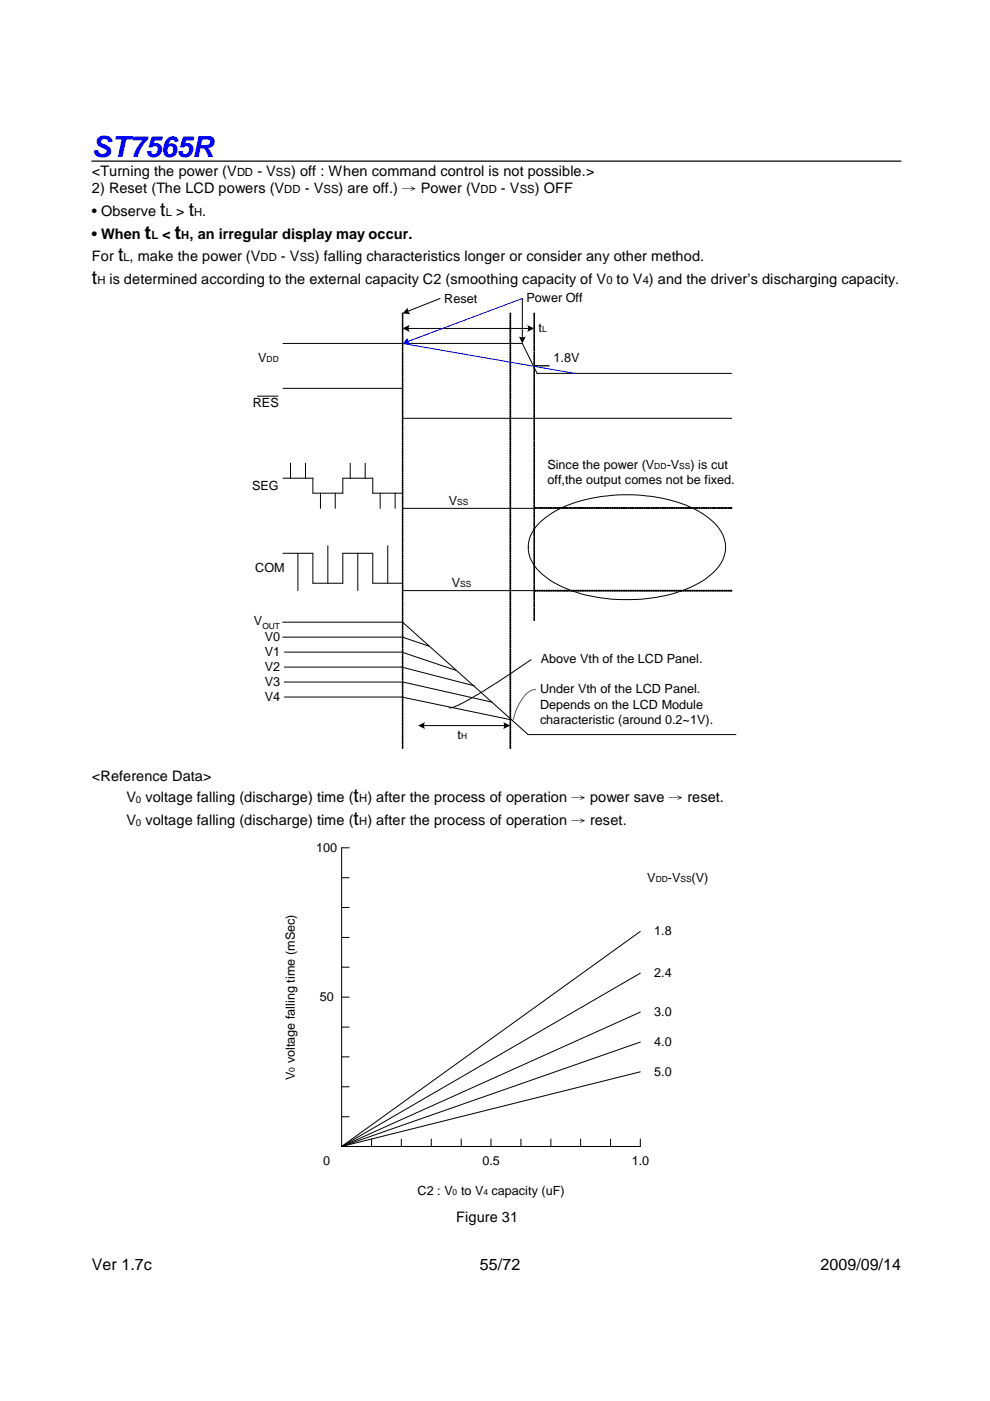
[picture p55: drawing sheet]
<svg xmlns="http://www.w3.org/2000/svg" width="210mm" height="297mm" viewBox="0 0 210 297" stroke-linecap="round" stroke-linejoin="round" font-family="sans-serif">
<defs><g id="words">
<text font-size="6.2" fill="#00f" x="19.5" y="33.2">ST7565R</text>
<g font-size="4.1">
<text x="34" y="45.8">t</text>
<text x="40" y="45.8">t</text>
<text x="30.7" y="50.7">t</text>
<text x="37.1" y="50.7">t</text>
<text x="25" y="55.4">t</text>
<text x="19.5" y="60.2">t</text>
<text x="75" y="170">t</text>
<text x="75" y="174.9">t</text>
</g>
<g font-size="3.4">
<text x="19.5" y="269.2">Ver 1.7c</text>
<text x="101.8" y="269.2">55/72</text>
<text x="173.9" y="269.2">2009/09/14</text>
</g>
<g font-size="3.1">
<text x="19.5" y="37.4">&lt;Turning the power (V</text>
<text x="19.5" y="41">2) Reset (The LCD powers (V</text>
<text x="54.6" y="37.4">- V</text>
<text x="61.7" y="37.4">) off : When command control is not possible.&gt;</text>
<text x="64.6" y="41">- V</text>
<text x="71.8" y="41">) are off.) → Power (V</text>
<text x="106.2" y="41">- V</text>
<text x="113.4" y="41">) OFF</text>
<text x="19.5" y="45.8">• Observe</text>
<text x="37.3" y="45.8">&gt;</text>
<text x="42.9" y="45.8">.</text>
<text x="19.5" y="50.7">• When</text>
<text x="34.4" y="50.7">&lt;</text>
<text x="40.2" y="50.7">, an irregular display may occur.</text>
<text x="19.5" y="55.4">For</text>
<text x="27.5" y="55.4">, make the power (V</text>
<text x="59.6" y="55.4">- V</text>
<text x="66.8" y="55.4">) falling characteristics longer or consider any other method.</text>
<text x="23.2" y="60.2">is determined according to the external capacity C2 (smoothing capacity of V</text>
<text x="130.7" y="60.2">to V ) and the driver’s discharging capacity.</text>
<text x="19.5" y="165.5">&lt;Reference Data&gt;</text>
<text x="26.8" y="170">V voltage falling (discharge) time (</text>
<text x="77.9" y="170">) after the process of operation → power save → reset.</text>
<text x="26.8" y="174.9">V voltage falling (discharge) time (</text>
<text x="77.9" y="174.9">) after the process of operation → reset.</text>
<text x="96.7" y="259.2">Figure 31</text>
</g>
<g font-size="2.7">
<text x="94.2" y="64.3">Reset</text>
<text x="111.6" y="64.1">Power Off</text>
<text x="114.2" y="70.5">t</text>
<text x="54.7" y="76.8">V</text>
<text x="117.3" y="76.8">1.8V</text>
<text x="53.6" y="86.4">RES</text>
<text x="116.1" y="99.4">Since the power (V</text>
<text x="141.4" y="99.4">-V</text>
<text x="146.4" y="99.4">) is cut</text>
<text x="53.5" y="103.8">SEG</text>
<text x="95.2" y="107">V</text>
<text x="116.1" y="102.6">off,the output comes not be fixed.</text>
<text x="54.1" y="121.3">COM</text>
<text x="95.8" y="124.5">V</text>
<text x="53.8" y="132.4">V</text>
<text x="56.1" y="135.9">V0</text>
<text x="56.1" y="139.1">V1</text>
<text x="56.1" y="142.3">V2</text>
<text x="114.6" y="140.7">Above Vth of the LCD Panel.</text>
<text x="56.1" y="145.5">V3</text>
<text x="56.1" y="148.6">V4</text>
<text x="114.5" y="147">Under Vth of the LCD Panel.</text>
<text x="114.5" y="150.2">Depends on the LCD Module</text>
<text x="114.5" y="153.5">characteristic (around 0.2~1V).</text>
<text x="97" y="156.6">t</text>
<text x="67.1" y="180.6">100</text>
<text x="137.2" y="186.9">V</text>
<text x="141.6" y="186.9">-V</text>
<text x="146.6" y="186.9">(V)</text>
<text x="138.7" y="198.3">1.8</text>
<text x="138.7" y="207.2">2.4</text>
<text x="67.8" y="212.3">50</text>
<text x="138.7" y="215.4">3.0</text>
<text x="138.7" y="221.7">4.0</text>
<text x="62.5" y="229" transform="rotate(-90 62.5 229)">V voltage falling time (mSec)</text>
<text x="138.7" y="228.1">5.0</text>
<text x="68.5" y="247.1">0</text>
<text x="102.3" y="247.1">0.5</text>
<text x="133.9" y="247.1">1.0</text>
<text x="88.5" y="253.4">C2 : V to V capacity (uF)</text>
</g>
<g font-size="2.4">
<text x="50.2" y="37.4">DD</text>
<text x="58.5" y="37.4">SS</text>
<text x="60.3" y="41">DD</text>
<text x="68.6" y="41">SS</text>
<text x="101.9" y="41">DD</text>
<text x="110.2" y="41">SS</text>
<text x="35.1" y="45.8">L</text>
<text x="41.1" y="45.8">H</text>
<text x="32.1" y="50.7">L</text>
<text x="38.4" y="50.7">H</text>
<text x="26.2" y="55.4">L</text>
<text x="55.2" y="55.4">DD</text>
<text x="63.5" y="55.4">SS</text>
<text x="20.7" y="60.2">H</text>
<text x="128.6" y="60.2">0</text>
<text x="136.3" y="60.2">4</text>
<text x="76.2" y="170">H</text>
<text x="76.2" y="174.9">H</text>
</g>
<g font-size="2.1">
<text x="28.8" y="170.3">0</text>
<text x="28.8" y="175.2">0</text>
</g>
<g font-size="1.8">
<text x="114.9" y="70.5">L</text>
<text x="56.5" y="76.8">DD</text>
<text x="138.7" y="99.4">DD</text>
<text x="144" y="99.4">SS</text>
<text x="96.9" y="107">SS</text>
<text x="97.6" y="124.5">SS</text>
<text x="55.6" y="133.3">OUT</text>
<text x="97.7" y="156.6">H</text>
<text x="139" y="186.9">DD</text>
<text x="144.3" y="186.9">SS</text>
<text x="62.5" y="227.2" transform="rotate(-90 62.5 227.2)">0</text>
<text x="96" y="253.4">0</text>
<text x="102.5" y="253.4">4</text>
</g>
</g></defs>
<path d="M19.5 34.2h171.5" fill="none" stroke="#010101" stroke-width=".26"/>
<g fill="none" stroke="#000" stroke-width=".21">
<path d="M60 72.8h50.7l3.2 6.4h41.2M86.4 69.6h25.8M93.3 63.3l-6.9 2.7M108.1 66.4h.2l-.1 .3h-.1zM108.1 66.9h.2l-.1 .3zM108.1 67.4h.2l-.1 .2h-.1zM108.1 67.9h.2l-.1 .3zM108.1 68.3l.2 .1-.1 .2h-.1zM108.1 68.8h.2l-.1 .3zM108.1 69.3h.2l-.1 .3zM108.1 69.8h.2l-.1 .3zM108.1 70.3h.2l-.1 .3z"/>
<path d="M108.1 71.2h.2l-.1 .3zM108.1 71.7l.2 .1-.1 .3zM108.1 72.7h.2l-.1 .3h-.1zM108.1 73.7h.2l-.1 .3h-.1zM108.1 74.1l.2 .1-.1 .3zM108.1 74.6h.2l-.1 .3h-.1zM108.1 75.1h.2l-.1 .3h-.1zM108.1 75.6h.2l-.1 .3zM108.1 76.1h.2l-.1 .3h-.1zM108.1 76.6h.2l-.1 .3zM108.1 77l.2 .1-.1 .2h-.1zM108.1 77.5l.2 .1-.1 .3z"/>
<path d="M108.1 78l.2 .1-.1 .2zM108.1 78.5h.2l-.1 .3zM108.1 79h.2l-.1 .3zM108.1 79.5h.2l-.1 .3zM108.1 80h.2l-.1 .3zM108.2 70.7l.1 .1-.1 .3zM108.2 72.2h.1l-.1 .3zM108.2 73.2h.1l-.1 .3zM110.7 63.3v8.4M113.2 66.4h.1v.3h-.1zM113.2 66.9h.1v.3zM113.2 67.4h.1v.2h-.1z"/>
<path d="M113.2 67.9h.1v.3zM113.2 68.3h.1v.3h-.1zM113.2 68.8h.1v.3zM113.2 69.3h.1v.3zM113.2 69.8h.1v.3zM113.2 70.3h.1v.3zM113.2 71.2h.1v.3zM113.2 71.7h.1v.3h-.1zM113.2 72.7h.1v.3h-.1zM113.2 73.7h.1v.3h-.1zM113.2 74.1h.1v.3h-.1zM113.2 74.6h.1v.3h-.1z"/>
<path d="M113.2 75.1h.1v.3h-.1zM113.2 75.6h.1v.3zM113.2 76.1h.1v.3h-.1zM113.2 76.6h.1v.3zM113.2 77h.1v.3zM113.2 77.5h.1v.4zM113.2 78h.1v.3zM113.2 78.5h.1l-.1 .3zM113.2 79h.1v.3zM113.2 79.5h.1l-.1 .3zM113.2 80h.1v.3zM113.2 70.7v.4z"/>
<path d="M113.2 72.2l.1 .3zM113.2 73.2v.3zM54.6 84h4.4M60 82.3h25.3v6.4h69.8M61.6 98.2v3.2M64.8 98.2v3.2M74.3 98.2v3.2M77.4 98.2v3.2M108.1 80.4l.2 .1-.1 .2h-.1zM108.1 81.4h.2l-.1 .3h-.1zM108.1 81.9h.2l-.1 .3zM108.1 82.8l.2 .1-.1 .2h-.1z"/>
<path d="M108.1 83.8l.2 .1-.1 .2h-.1zM108.1 84.3h.2l-.1 .3zM108.1 84.8h.2l-.1 .3h-.1zM108.1 85.3h.2v.3h-.2zM108.1 85.8h.2l-.1 .3zM108.1 86.2l.2 .1v.2h-.2zM108.1 86.7l.2 .1-.1 .2zM108.1 87.2h.2l-.1 .3h-.1zM108.1 87.7h.2l-.1 .3zM108.1 88.2h.2l-.1 .3h-.1zM108.1 88.7h.2l-.1 .3zM108.1 89.2h.2l-.1 .3h-.1z"/>
<path d="M108.1 89.7h.2l-.1 .3zM108.1 90.1h.2l-.1 .3zM108.1 90.6h.2l-.1 .3zM108.1 91.6h.2l-.1 .3h-.1zM108.1 92.5l.2 .1-.1 .2h-.1zM108.1 93h.2l-.1 .3zM108.1 93.5l.2 .1-.1 .2h-.1zM108.1 94h.2l-.1 .3h-.1zM108.1 94.5h.2l-.1 .3zM108.1 95h.2l-.1 .2h-.1zM108.1 95.5h.2l-.1 .3zM108.1 95.9l.2 .1-.1 .2h-.1z"/>
<path d="M108.1 96.4h.2l-.1 .3zM108.1 96.9h.2l-.1 .3zM108.1 97.4h.2l-.1 .3zM108.1 97.9h.2l-.1 .3zM108.1 98.4h.2l-.1 .3zM108.1 98.8h.2l-.1 .3zM108.1 99.3l.2 .1-.1 .3zM108.1 99.8h.2l-.1 .3zM108.2 80.9h.1l-.1 .3zM108.2 82.3l.1 .1-.1 .3h-.1zM108.2 83.3l.1 .1-.1 .3h-.1zM108.2 91.1h.1l-.1 .3z"/>
<path d="M108.2 92l.1 .1-.1 .3zM113.2 80.4h.1v.3h-.1zM113.2 81.4h.1v.3h-.1zM113.2 81.9h.1l-.1 .3zM113.2 82.8h.1v.3h-.1zM113.2 83.8h.1v.3h-.1zM113.2 84.3h.1v.3zM113.2 84.8h.1v.3h-.1zM113.2 85.3h.1v.3h-.1zM113.2 85.8h.1v.3zM113.2 86.2h.1v.3h-.1zM113.2 86.7h.1v.3z"/>
<path d="M113.2 87.2h.1v.3h-.1zM113.2 87.7h.1v.3zM113.2 88.2h.1v.3h-.1zM113.2 88.7h.1v.3zM113.2 89.2h.1v.3h-.1zM113.2 89.7h.1l-.1 .3zM113.2 90.1h.1v.3zM113.2 90.6h.1v.3h-.1zM113.2 91.6h.1v.3h-.1zM113.2 92h.1l-.1 .4zM113.2 92.5h.1v.3h-.1zM113.2 93h.1v.3h-.1z"/>
<path d="M113.2 93.5h.1v.3h-.1zM113.2 94h.1v.3h-.1zM113.2 94.5h.1v.3zM113.2 95h.1v.2h-.1zM113.2 95.5h.1v.3zM113.2 95.9h.1v.3zM113.2 96.4h.1v.3zM113.2 96.9h.1v.3zM113.2 97.4h.1l-.1 .3zM113.2 97.9h.1v.3zM113.2 98.3h.1l-.1 .4zM113.2 98.8h.1v.3z"/>
<path d="M113.2 99.3h.1v.3h-.1zM113.2 99.8h.1l-.1 .3zM113.2 80.9v.3zM113.2 82.3l.1 .4h-.1zM113.2 83.3l.1 .4zM113.2 91.1v.3zM60 101.4h6.3v3.2h6.4v-3.2h6.3v3.2h6.3v-3.2M60 117.3h6.3v6.4h6.4v-6.4h6.3v6.4h6.3M63.2 117.3v7.9M67.9 104.6v3.2M69.5 115.7v8M71.1 104.6v3.2"/>
<path d="M75.9 117.3v7.9M80.6 104.6v3.2M82.2 115.7v8M83.8 104.6v3.2M85.3 107.8h27.9M108.1 100.3h.2l-.1 .3h-.1zM108.1 100.8h.2l-.1 .3zM108.1 101.3h.2l-.1 .3h-.1zM108.1 101.7l.2 .1-.1 .2h-.1zM108.1 102.2l.2 .1-.1 .2zM108.1 102.7h.2l-.1 .3h-.1zM108.1 103.2l.2 .1-.1 .2z"/>
<path d="M108.1 103.7h.2l-.1 .3h-.1zM108.1 104.2h.2l-.1 .3zM108.1 104.6l.2 .1-.1 .2zM108.1 105.2h.2l-.1 .3zM108.1 105.6l.2 .1-.1 .2zM108.1 106.1h.2l-.1 .3zM108.1 106.6h.2l-.1 .3zM108.1 107.1h.2l-.1 .3zM108.1 107.6h.2l-.1 .3zM108.1 108l.2 .1-.1 .2h-.1zM108.1 108.5h.2l-.1 .3zM108.1 109l.2 .1-.1 .2h-.1z"/>
<path d="M108.1 109.5h.2l-.1 .3zM108.1 110h.2l-.1 .3h-.1zM108.1 110.4l.2 .1-.1 .2h-.1zM108.1 111h.2l-.1 .3zM108.1 111.4l.2 .1-.1 .2h-.1zM108.1 112.4h.2l-.1 .3h-.1zM108.1 112.9h.2l-.1 .3zM108.1 113.4h.2l-.1 .3zM108.1 113.9h.2l-.1 .3zM108.1 114.3h.2l-.1 .3zM108.1 114.9h.2l-.1 .2zM108.1 115.3h.2l-.1 .3z"/>
<path d="M108.1 115.8h.2l-.1 .3zM108.1 116.3h.2l-.1 .3zM108.1 116.8h.2l-.1 .3h-.1zM108.1 117.3h.2l-.1 .3zM108.1 117.7h.2l-.1 .3h-.1zM108.1 118.2h.2l-.1 .3h-.1zM108.1 118.7h.2l-.1 .3h-.1zM108.1 119.2h.2l-.1 .3h-.1zM108.1 119.7h.2l-.1 .3zM108.2 111.9h.1l-.1 .3h-.1zM113.2 100.3h.1v.3h-.1zM113.2 100.8h.1l-.1 .3z"/>
<path d="M113.2 101.3h.1v.3h-.1zM113.2 101.7h.1v.3h-.1zM113.2 102.7h.1v.3h-.1zM113.2 103.7h.1v.3h-.1zM113.2 104.2h.1v.3zM113.2 104.6h.1v.3zM113.2 105.2h.1v.3zM113.2 105.6h.1v.3zM113.2 106.1h.1l-.1 .3zM113.2 106.6h.1v.3zM113.2 107.1h.1l-.1 .3zM113.2 107.6h.1v.3z"/>
<path d="M113.2 108h.1v.3h-.1zM113.2 108.5h.1l-.1 .3zM113.2 109h.1v.3h-.1zM113.2 109.5h.1v.3h-.1zM113.2 110h.1v.3h-.1zM113.2 110.4h.1v.3h-.1zM113.2 111.4h.1v.3h-.1zM113.2 112.9h.1v.3zM113.2 113.9h.1v.3zM113.2 114.3h.1v.3zM113.2 114.9h.1l-.1 .2zM113.2 115.3h.1v.3z"/>
<path d="M113.2 115.8h.1v.3h-.1zM113.2 116.3h.1l-.1 .3zM113.2 116.8h.1v.3h-.1zM113.2 117.2h.1l-.1 .4zM113.2 117.7h.1v.3h-.1zM113.2 118.2h.1v.3h-.1zM113.2 118.7h.1v.3zM113.2 119.2h.1v.3h-.1zM113.2 119.7h.1v.3zM113.2 102.2l.1 .3zM113.2 103.2l.1 .3zM113.2 110.9l.1 .4z"/>
<path d="M113.2 111.9l.1 .3zM113.2 112.4l.1 .3h-.1zM113.2 113.3l.1 .4zM113.4 107.6h.2v.2h-.3zM113.8 107.7l.3-.1v.1zM114.3 107.6h.3v.2h-.3zM114.5 110.7a24.3 24.3 0 0 1 14.2-5.5 33 33 0 0 1 19.7 3.3 10.6 10.6 0 0 1 5.2 5.8 7 7 0 0 1-2.8 7.5 25 25 0 0 1-13.7 5.1 34.1 34.1 0 0 1-19.7-3.4 10.6 10.6 0 0 1-5.2-5.8 6.9 6.9 0 0 1 2.3-7zM114.8 107.6l.3 .1-.3 .1zM115.3 107.6l.3 .1-.3 .1zM115.8 107.6h.2v.2h-.3zM116.2 107.7l.3-.1v.1zM116.8 107.6h.2v.2h-.3z"/>
<path d="M117.2 107.6l.3 .1-.3 .1zM117.7 107.6l.3 .1-.3 .1zM118.2 107.6l.3 .1-.3 .1zM118.7 107.6l.3 .1-.3 .1zM119.1 107.7h.4l-.4 .1zM119.6 107.6l.3 .1-.3 .1zM120.1 107.7l.3-.1v.2zM120.6 107.6l.3 .1-.3 .1zM121.1 107.6l.3 .1-.3 .1zM121.6 107.6l.3 .1-.3 .1zM122 107.6l.3 .1-.3 .1zM122.6 107.6l.3 .1-.4 .1z"/>
<path d="M123 107.6l.3 .1-.3 .1zM123.5 107.6h.2l.1 .2h-.3zM124 107.7h.3l-.3 .1zM124.5 107.6l.3 .1-.3 .1zM124.9 107.7l.3-.1v.2h-.3zM125.4 107.6l.3 .1-.3 .1zM125.9 107.6h.3v.2h-.3zM126.4 107.6l.3 .1-.3 .1zM126.9 107.6h.2l.1 .2h-.3zM127.4 107.6h.2v.2h-.3zM127.8 107.6l.3 .1-.3 .1zM128.4 107.6h.2v.2h-.3z"/>
<path d="M128.8 107.6l.3 .1-.3 .1zM129.3 107.6h.2l.1 .2h-.3zM129.8 107.6h.2v.2h-.2zM130.2 107.7l.3-.1 .1 .1zM130.7 107.7l.3-.1v.2h-.3zM131.2 107.6l.3 .1-.3 .1zM131.7 107.7l.3-.1v.2h-.3zM132.2 107.7l.3-.1v.1l-.3 .1zM132.6 107.7l.3-.1 .1 .1zM133.1 107.7l.3-.1v.2h-.3zM133.6 107.6l.3 .1-.3 .1zM134.1 107.7l.3-.1v.1z"/>
<path d="M134.6 107.6l.3 .1-.3 .1zM135 107.7l.3-.1 .1 .1zM135.6 107.6l.3 .1-.3 .1zM136.1 107.6l.3 .1-.3 .1zM136.6 107.6h.2v.2h-.3zM137 107.6l.3 .1-.3 .1zM137.5 107.6l.3 .1-.3 .1zM138 107.6l.3 .1-.3 .1zM138.5 107.6l.3 .1-.3 .1zM139 107.6l.3 .1-.4 .1zM139.4 107.6l.3 .1-.3 .1zM139.9 107.6h.3v.2h-.3z"/>
<path d="M140.4 107.6l.3 .1-.3 .1zM140.9 107.6h.2l.1 .2h-.3zM141.4 107.6h.2v.2h-.2zM141.9 107.6l.3 .1-.3 .1zM142.3 107.7l.3-.1v.2h-.3zM142.8 107.7h.3l-.3 .1zM143.3 107.7l.3-.1v.2h-.3zM143.8 107.7l.2-.1 .1 .2h-.3zM144.3 107.6l.3 .1-.3 .1zM144.8 107.6h.2v.2h-.3zM145.2 107.7h.3l-.3 .1zM145.8 107.6h.2v.2h-.3z"/>
<path d="M146.2 107.6h.2l.1 .2h-.3zM146.7 107.6l.3 .1-.3 .1zM147.2 107.6h.2v.2h-.2zM147.7 107.6l.3 .1-.3 .1zM148.2 107.6h.2v.2h-.3zM148.6 107.6l.3 .1-.3 .1zM149.1 107.7l.3-.1v.1zM149.6 107.7l.2-.1 .1 .2h-.3zM150.1 107.6l.3 .1-.3 .1zM150.6 107.6l.2 .1-.3 .1zM151 107.6l.3 .1-.3 .1zM151.5 107.7l.3-.1v.1z"/>
<path d="M152 107.6l.3 .1-.3 .1zM152.5 107.6l.3 .1-.3 .1zM153 107.7l.2-.1v.2h-.2zM153.5 107.6l.3 .1-.3 .1zM153.9 107.7l.3-.1v.1zM154.4 107.6l.3 .1-.3 .1zM154.9 107.6l.3 .1-.3 .1zM85.3 125.2h27.9M108.1 120.1l.2 .1-.1 .2h-.1zM108.1 120.6h.2l-.1 .3zM108.1 121.1l.2 .1-.1 .2zM108.1 121.6h.2l-.1 .3z"/>
<path d="M108.1 122.1h.2l-.1 .3zM108.1 122.6h.2l-.1 .3zM108.1 123.1h.2l-.1 .3zM108.1 123.5l.2 .1-.1 .2h-.1zM108.1 124h.2l-.1 .3zM108.1 124.5h.2l-.1 .3h-.1zM108.1 125h.2l-.1 .3zM108.1 125.5h.2l-.1 .3h-.1zM108.1 125.9l.2 .1-.1 .3zM108.1 126.4h.2l-.1 .3h-.1zM108.1 126.9l.2 .1-.1 .2h-.1zM108.1 127.4h.2l-.1 .3z"/>
<path d="M108.1 127.9h.2l-.1 .3h-.1zM108.1 128.4h.2l-.1 .3zM108.1 128.9h.2l-.1 .3h-.1zM108.1 129.3l.2 .1v.2h-.2zM108.1 129.8l.2 .1-.1 .2zM108.1 130.3h.2v.3h-.2zM108.1 131.3h.2l-.1 .3h-.1zM108.1 132.2l.2 .1-.1 .2zM108.1 132.8h.2l-.1 .3zM108.1 133.2h.2l-.1 .3zM108.1 133.7h.2l-.1 .3zM108.1 134.2h.2l-.1 .3z"/>
<path d="M108.1 134.7h.2l-.1 .3zM108.1 135.2h.2l-.1 .3zM108.1 135.6l.2 .1-.1 .2h-.1zM108.1 136.1h.2l-.1 .3zM108.1 136.6l.2 .1-.1 .2h-.1zM108.1 137.1h.2l-.1 .3h-.1zM108.1 137.6h.2l-.1 .3h-.1zM108.1 138l.2 .1-.1 .2h-.1zM108.1 138.6h.2l-.1 .3zM108.1 139l.2 .1-.1 .2h-.1zM108.1 140h.2l-.1 .3zM108.2 130.8v.3h-.1z"/>
<path d="M108.2 131.7l.1 .1-.1 .3-.1-.1zM108.2 139.5h.1l-.1 .3h-.1zM113.2 120.1h.1v.3h-.1zM113.2 120.6h.1v.3zM113.2 121.6h.1v.3zM113.2 122.6h.1l-.1 .3zM113.2 123.1h.1v.3zM113.2 123.5h.1v.3h-.1zM113.2 124h.1v.3zM113.2 124.5h.1v.3h-.1zM113.2 125h.1l-.1 .3zM113.2 125.5h.1v.3h-.1z"/>
<path d="M113.2 125.9h.1l-.1 .4zM113.2 126.4h.1v.3h-.1zM113.2 126.9h.1v.3h-.1zM113.2 127.4h.1v.3zM113.2 127.9h.1v.3h-.1zM113.2 128.4h.1v.3h-.1zM113.2 128.9h.1v.3h-.1zM113.2 129.3h.1v.3h-.1zM113.2 129.8h.1v.3zM113.2 130.3h.1v.3h-.1zM113.2 121.1l.1 .3zM113.2 122l.1 .4z"/>
<path d="M113.2 130.8l.1 .3zM113.2 131.2l.1 .4h-.1zM113.3 125.2l.3-.1v.2h-.2zM113.8 125.2l.2-.1 .1 .2h-.2zM114.3 125.2l.2-.1 .1 .2h-.2zM114.8 125.2l.2-.1 .1 .2h-.2zM115.3 125.2l.3 .1h-.2zM115.7 125.2l.3-.1v.2h-.2zM116.2 125.2l.3-.1v.2h-.2zM116.7 125.2l.3-.1v.2h-.2zM117.2 125.2l.2-.1 .1 .2h-.2zM117.6 125.2l.3-.1 .1 .2h-.3z"/>
<path d="M118.2 125.2l.2-.1 .1 .2h-.3zM118.6 125.2l.3-.1 .1 .2h-.3zM119.1 125.2h.4l-.3 .1zM119.6 125.2l.2-.1 .1 .2h-.2zM120.1 125.2l.3-.1v.2zM120.6 125.2h.3l-.1 .1zM121 125.2l.3-.1 .1 .2h-.3zM121.5 125.2h.4l-.1 .1zM122 125.2l.3-.1v.2h-.2zM122.5 125.2h.4l-.3 .1zM123 125.2h.3l-.1 .1zM123.5 125.2l.2-.1 .1 .2h-.3z"/>
<path d="M124 125.2h.3l-.3 .1zM124.4 125.2l.3-.1 .1 .2h-.3zM124.9 125.2l.2-.1 .1 .2h-.2zM125.4 125.2h.3l-.1 .1zM125.9 125.2l.2-.1 .1 .2h-.2zM126.4 125.2h.3l-.3 .1zM126.9 125.2l.2-.1 .1 .2h-.3zM127.3 125.2l.3-.1v.2h-.2zM127.8 125.2l.3-.1v.2h-.2zM128.3 125.2l.2-.1 .1 .2h-.2zM128.8 125.2h.3l-.2 .1zM129.3 125.2l.2-.1 .1 .2h-.2z"/>
<path d="M129.8 125.2l.2-.1v.2h-.2zM130.2 125.2l.3-.1 .1 .2h-.3zM130.7 125.2l.2-.1 .1 .2h-.2zM131.2 125.2l.2-.1 .1 .2h-.2zM131.7 125.2l.2-.1 .1 .2h-.2zM132.2 125.2l.3 .1h-.3zM132.6 125.2l.3-.1 .1 .2h-.3zM133.1 125.2l.3-.1v.2h-.2zM133.6 125.2l.3-.1v.2h-.2zM134.1 125.2l.3-.1v.2h-.2zM134.6 125.2l.2-.1 .1 .2h-.2zM135 125.2l.3-.1 .1 .2h-.3z"/>
<path d="M135.6 125.2h.3l-.1 .1zM136 125.2l.3-.1 .1 .2h-.3zM136.5 125.2l.3-.1v.2h-.2zM137 125.2l.2-.1 .1 .2h-.2zM137.5 125.2l.2-.1 .1 .2h-.3zM138 125.2h.3l-.1 .1zM138.4 125.2l.3-.1 .1 .2h-.3zM138.9 125.2h.4l-.3 .1zM139.4 125.2h.3v.1zM139.9 125.2l.2-.1 .1 .2h-.2zM140.4 125.2h.3l-.1 .1zM140.8 125.2l.3-.1 .1 .2z"/>
<path d="M141.4 125.2l.2-.1v.2h-.2zM141.8 125.2h.4l-.1 .1zM142.3 125.2l.2-.1 .1 .2h-.2zM142.8 125.2h.3l-.2 .1zM143.3 125.2l.2-.1 .1 .2h-.3zM143.8 125.2l.2-.1 .1 .2h-.3zM144.3 125.2l.3 .1h-.3zM144.7 125.2l.2-.1 .1 .2h-.2zM145.2 125.2h.3l-.2 .1zM145.7 125.2l.2-.1 .1 .2h-.2zM146.2 125.2l.2-.1 .1 .2h-.2zM146.6 125.2l.3-.1 .1 .2h-.2z"/>
<path d="M147.2 125.2l.2-.1v.2h-.2zM147.6 125.2l.3-.1 .1 .2h-.3zM148.1 125.2l.2-.1 .1 .2h-.2zM148.6 125.2l.2-.1 .1 .2h-.2zM149.1 125.2l.2-.1 .1 .2h-.3zM149.6 125.2l.2-.1 .1 .2h-.3zM150 125.2l.3-.1 .1 .2h-.3zM150.5 125.2l.3-.1v.2h-.2zM151 125.2l.3-.1v.2h-.2zM151.5 125.2l.2-.1 .1 .2h-.2zM152 125.2h.3l-.1 .1zM152.4 125.2l.3-.1 .1 .2h-.3z"/>
<path d="M153 125.2l.2-.1v.2h-.2zM153.4 125.2l.3-.1 .1 .2h-.3zM153.9 125.2l.2-.1 .1 .2h-.2zM154.4 125.2h.3l-.1 .1zM154.9 125.2l.2-.1 .1 .2h-.3zM108.1 141h.2l-.1 .3zM108.1 141.5h.2l-.1 .3zM108.1 142.5h.2l-.1 .2zM108.1 142.9h.2l-.1 .3zM108.1 143.4h.2l-.1 .3h-.1zM108.1 143.9h.2l-.1 .3zM108.1 144.4h.2l-.1 .3h-.1z"/>
<path d="M108.1 144.8l.2 .1-.1 .3zM108.1 145.3l.2 .1-.1 .2h-.1zM108.1 145.8h.2l-.1 .3h-.1zM108.1 146.3h.2l-.1 .3zM108.1 146.8h.2l-.1 .3h-.1zM108.1 147.3h.2l-.1 .3zM108.1 147.7l.2 .1-.1 .2h-.1zM108.1 148.3h.2l-.1 .2zM108.1 148.7l.2 .1-.1 .2zM108.1 149.2h.2l-.1 .3zM108.1 149.7h.2l-.1 .3zM108.1 151.1l.2 .1-.1 .3z"/>
<path d="M108.1 151.6h.2l-.1 .3zM108.1 152.1h.2l-.1 .3h-.1zM108.1 152.6h.2l-.1 .3zM108.1 153.1h.2l-.1 .3h-.1zM108.1 153.5l.2 .1-.1 .3zM108.1 154.1h.2l-.1 .2h-.1zM108.1 154.5l.2 .1-.1 .2h-.1zM108.1 155h.2l-.1 .3zM108.1 155.5h.2l-.1 .3h-.1zM108.1 156h.2l-.1 .3zM108.1 156.5h.2l-.1 .3h-.1zM108.1 157h.2l-.1 .3z"/>
<path d="M108.1 157.4l.2 .1-.1 .2zM108.1 157.9h.2l-.1 .3zM108.1 158.4h.2l-.1 .3h-.1zM108.2 140.5h.1l-.1 .3h-.1zM108.2 141.9h.1l-.1 .3h-.1zM108.2 150.2h.1l-.1 .3zM108.2 150.6l.1 .1-.1 .3-.1-.1z"/>
</g>
<g fill="#000">
<path d="M108.1 66.4h.2l-.1 .3h-.1zM108.1 66.9h.2l-.1 .3zM108.1 67.4h.2l-.1 .2h-.1zM108.1 67.9h.2l-.1 .3zM108.1 68.3l.2 .1-.1 .2h-.1zM108.1 68.8h.2l-.1 .3zM108.1 69.3h.2l-.1 .3zM108.1 69.8h.2l-.1 .3zM108.1 70.3h.2l-.1 .3zM108.2 70.7l.1 .1-.1 .3zM108.1 71.2h.2l-.1 .3zM108.1 71.7l.2 .1-.1 .3zM108.2 72.2h.1l-.1 .3zM108.1 72.7h.2l-.1 .3h-.1zM108.2 73.2h.1l-.1 .3zM108.1 73.7h.2l-.1 .3h-.1zM108.1 74.1l.2 .1-.1 .3zM108.1 74.6h.2l-.1 .3h-.1zM108.1 75.1h.2l-.1 .3h-.1zM108.1 75.6h.2l-.1 .3zM108.1 76.1h.2l-.1 .3h-.1zM108.1 76.6h.2l-.1 .3zM108.1 77l.2 .1-.1 .2h-.1zM108.1 77.5l.2 .1-.1 .3zM108.1 78l.2 .1-.1 .2zM108.1 78.5h.2l-.1 .3zM108.1 79h.2l-.1 .3zM108.1 79.5h.2l-.1 .3zM108.1 80h.2l-.1 .3zM108.1 80.4l.2 .1-.1 .2h-.1zM108.2 80.9h.1l-.1 .3zM108.1 81.4h.2l-.1 .3h-.1zM108.1 81.9h.2l-.1 .3zM108.2 82.3l.1 .1-.1 .3h-.1zM108.1 82.8l.2 .1-.1 .2h-.1zM108.2 83.3l.1 .1-.1 .3h-.1zM108.1 83.8l.2 .1-.1 .2h-.1zM108.1 84.3h.2l-.1 .3zM108.1 84.8h.2l-.1 .3h-.1zM108.1 85.3h.2v.3h-.2zM108.1 85.8h.2l-.1 .3zM108.1 86.2l.2 .1v.2h-.2zM108.1 86.7l.2 .1-.1 .2zM108.1 87.2h.2l-.1 .3h-.1zM108.1 87.7h.2l-.1 .3zM108.1 88.2h.2l-.1 .3h-.1zM108.1 88.7h.2l-.1 .3zM108.1 89.2h.2l-.1 .3h-.1zM108.1 89.7h.2l-.1 .3zM108.1 90.1h.2l-.1 .3zM108.1 90.6h.2l-.1 .3zM108.2 91.1h.1l-.1 .3zM108.1 91.6h.2l-.1 .3h-.1zM108.2 92l.1 .1-.1 .3zM108.1 92.5l.2 .1-.1 .2h-.1zM108.1 93h.2l-.1 .3zM108.1 93.5l.2 .1-.1 .2h-.1zM108.1 94h.2l-.1 .3h-.1zM108.1 94.5h.2l-.1 .3zM108.1 95h.2l-.1 .2h-.1zM108.1 95.5h.2l-.1 .3zM108.1 95.9l.2 .1-.1 .2h-.1zM108.1 96.4h.2l-.1 .3zM108.1 96.9h.2l-.1 .3zM108.1 97.4h.2l-.1 .3zM108.1 97.9h.2l-.1 .3zM108.1 98.4h.2l-.1 .3zM108.1 98.8h.2l-.1 .3zM108.1 99.3l.2 .1-.1 .3zM108.1 99.8h.2l-.1 .3zM108.1 100.3h.2l-.1 .3h-.1zM108.1 100.8h.2l-.1 .3zM108.1 101.3h.2l-.1 .3h-.1zM108.1 101.7l.2 .1-.1 .2h-.1zM108.1 102.2l.2 .1-.1 .2zM108.1 102.7h.2l-.1 .3h-.1zM108.1 103.2l.2 .1-.1 .2zM108.1 103.7h.2l-.1 .3h-.1zM108.1 104.2h.2l-.1 .3zM108.1 104.6l.2 .1-.1 .2zM108.1 105.2h.2l-.1 .3zM108.1 105.6l.2 .1-.1 .2zM108.1 106.1h.2l-.1 .3zM108.1 106.6h.2l-.1 .3zM108.1 107.1h.2l-.1 .3zM108.1 107.6h.2l-.1 .3zM108.1 108l.2 .1-.1 .2h-.1zM108.1 108.5h.2l-.1 .3zM108.1 109l.2 .1-.1 .2h-.1zM108.1 109.5h.2l-.1 .3zM108.1 110h.2l-.1 .3h-.1zM108.1 110.4l.2 .1-.1 .2h-.1zM108.1 111h.2l-.1 .3zM108.1 111.4l.2 .1-.1 .2h-.1zM108.2 111.9h.1l-.1 .3h-.1zM108.1 112.4h.2l-.1 .3h-.1zM108.1 112.9h.2l-.1 .3zM108.1 113.4h.2l-.1 .3zM108.1 113.9h.2l-.1 .3zM108.1 114.3h.2l-.1 .3zM108.1 114.9h.2l-.1 .2zM108.1 115.3h.2l-.1 .3zM108.1 115.8h.2l-.1 .3zM108.1 116.3h.2l-.1 .3zM108.1 116.8h.2l-.1 .3h-.1zM108.1 117.3h.2l-.1 .3zM108.1 117.7h.2l-.1 .3h-.1zM108.1 118.2h.2l-.1 .3h-.1zM108.1 118.7h.2l-.1 .3h-.1zM108.1 119.2h.2l-.1 .3h-.1zM108.1 119.7h.2l-.1 .3zM108.1 120.1l.2 .1-.1 .2h-.1zM108.1 120.6h.2l-.1 .3zM108.1 121.1l.2 .1-.1 .2zM108.1 121.6h.2l-.1 .3zM108.1 122.1h.2l-.1 .3zM108.1 122.6h.2l-.1 .3zM108.1 123.1h.2l-.1 .3zM108.1 123.5l.2 .1-.1 .2h-.1zM108.1 124h.2l-.1 .3zM108.1 124.5h.2l-.1 .3h-.1zM108.1 125h.2l-.1 .3zM108.1 125.5h.2l-.1 .3h-.1zM108.1 125.9l.2 .1-.1 .3zM108.1 126.4h.2l-.1 .3h-.1zM108.1 126.9l.2 .1-.1 .2h-.1zM108.1 127.4h.2l-.1 .3zM108.1 127.9h.2l-.1 .3h-.1zM108.1 128.4h.2l-.1 .3zM108.1 128.9h.2l-.1 .3h-.1zM108.1 129.3l.2 .1v.2h-.2zM108.1 129.8l.2 .1-.1 .2zM108.1 130.3h.2v.3h-.2zM108.2 130.8v.3h-.1zM108.1 131.3h.2l-.1 .3h-.1zM108.2 131.7l.1 .1-.1 .3-.1-.1zM108.1 132.2l.2 .1-.1 .2zM108.1 132.8h.2l-.1 .3zM108.1 133.2h.2l-.1 .3zM108.1 133.7h.2l-.1 .3zM108.1 134.2h.2l-.1 .3zM108.1 134.7h.2l-.1 .3zM108.1 135.2h.2l-.1 .3zM108.1 135.6l.2 .1-.1 .2h-.1zM108.1 136.1h.2l-.1 .3zM108.1 136.6l.2 .1-.1 .2h-.1zM108.1 137.1h.2l-.1 .3h-.1zM108.1 137.6h.2l-.1 .3h-.1zM108.1 138l.2 .1-.1 .2h-.1zM108.1 138.6h.2l-.1 .3zM108.1 139l.2 .1-.1 .2h-.1zM108.2 139.5h.1l-.1 .3h-.1zM108.1 140h.2l-.1 .3zM108.2 140.5h.1l-.1 .3h-.1zM108.1 141h.2l-.1 .3zM108.1 141.5h.2l-.1 .3zM108.2 141.9h.1l-.1 .3h-.1zM108.1 142.5h.2l-.1 .2zM108.1 142.9h.2l-.1 .3zM108.1 143.4h.2l-.1 .3h-.1zM108.1 143.9h.2l-.1 .3zM108.1 144.4h.2l-.1 .3h-.1zM108.1 144.8l.2 .1-.1 .3zM108.1 145.3l.2 .1-.1 .2h-.1zM108.1 145.8h.2l-.1 .3h-.1zM108.1 146.3h.2l-.1 .3zM108.1 146.8h.2l-.1 .3h-.1zM108.1 147.3h.2l-.1 .3zM108.1 147.7l.2 .1-.1 .2h-.1zM108.1 148.3h.2l-.1 .2zM108.1 148.7l.2 .1-.1 .2zM108.1 149.2h.2l-.1 .3zM108.1 149.7h.2l-.1 .3zM108.2 150.2h.1l-.1 .3zM108.2 150.6l.1 .1-.1 .3-.1-.1zM108.1 151.1l.2 .1-.1 .3zM108.1 151.6h.2l-.1 .3zM108.1 152.1h.2l-.1 .3h-.1zM108.1 152.6h.2l-.1 .3zM108.1 153.1h.2l-.1 .3h-.1zM108.1 153.5l.2 .1-.1 .3zM108.1 154.1h.2l-.1 .2h-.1zM108.1 154.5l.2 .1-.1 .2h-.1zM108.1 155h.2l-.1 .3zM108.1 155.5h.2l-.1 .3h-.1zM108.1 156h.2l-.1 .3zM108.1 156.5h.2l-.1 .3h-.1zM108.1 157h.2l-.1 .3zM108.1 157.4l.2 .1-.1 .2zM108.1 157.9h.2l-.1 .3zM108.1 158.4h.2l-.1 .3h-.1z"/>
<path d="M113.2 66.4h.1v.3h-.1zM113.2 66.9h.1v.3zM113.2 67.4h.1v.2h-.1zM113.2 67.9h.1v.3zM113.2 68.3h.1v.3h-.1zM113.2 68.8h.1v.3zM113.2 69.3h.1v.3zM113.2 69.8h.1v.3zM113.2 70.3h.1v.3zM113.2 70.7v.4zM113.2 71.2h.1v.3zM113.2 71.7h.1v.3h-.1zM113.2 72.2l.1 .3zM113.2 72.7h.1v.3h-.1zM113.2 73.2v.3zM113.2 73.7h.1v.3h-.1zM113.2 74.1h.1v.3h-.1zM113.2 74.6h.1v.3h-.1zM113.2 75.1h.1v.3h-.1zM113.2 75.6h.1v.3zM113.2 76.1h.1v.3h-.1zM113.2 76.6h.1v.3zM113.2 77h.1v.3zM113.2 77.5h.1v.4zM113.2 78h.1v.3zM113.2 78.5h.1l-.1 .3zM113.2 79h.1v.3zM113.2 79.5h.1l-.1 .3zM113.2 80h.1v.3zM113.2 80.4h.1v.3h-.1zM113.2 80.9v.3zM113.2 81.4h.1v.3h-.1zM113.2 81.9h.1l-.1 .3zM113.2 82.3l.1 .4h-.1zM113.2 82.8h.1v.3h-.1zM113.2 83.3l.1 .4zM113.2 83.8h.1v.3h-.1zM113.2 84.3h.1v.3zM113.2 84.8h.1v.3h-.1zM113.2 85.3h.1v.3h-.1zM113.2 85.8h.1v.3zM113.2 86.2h.1v.3h-.1zM113.2 86.7h.1v.3zM113.2 87.2h.1v.3h-.1zM113.2 87.7h.1v.3zM113.2 88.2h.1v.3h-.1zM113.2 88.7h.1v.3zM113.2 89.2h.1v.3h-.1zM113.2 89.7h.1l-.1 .3zM113.2 90.1h.1v.3zM113.2 90.6h.1v.3h-.1zM113.2 91.1v.3zM113.2 91.6h.1v.3h-.1zM113.2 92h.1l-.1 .4zM113.2 92.5h.1v.3h-.1zM113.2 93h.1v.3h-.1zM113.2 93.5h.1v.3h-.1zM113.2 94h.1v.3h-.1zM113.2 94.5h.1v.3zM113.2 95h.1v.2h-.1zM113.2 95.5h.1v.3zM113.2 95.9h.1v.3zM113.2 96.4h.1v.3zM113.2 96.9h.1v.3zM113.2 97.4h.1l-.1 .3zM113.2 97.9h.1v.3zM113.2 98.3h.1l-.1 .4zM113.2 98.8h.1v.3zM113.2 99.3h.1v.3h-.1zM113.2 99.8h.1l-.1 .3zM113.2 100.3h.1v.3h-.1zM113.2 100.8h.1l-.1 .3zM113.2 101.3h.1v.3h-.1zM113.2 101.7h.1v.3h-.1zM113.2 102.2l.1 .3zM113.2 102.7h.1v.3h-.1zM113.2 103.2l.1 .3zM113.2 103.7h.1v.3h-.1zM113.2 104.2h.1v.3zM113.2 104.6h.1v.3zM113.2 105.2h.1v.3zM113.2 105.6h.1v.3zM113.2 106.1h.1l-.1 .3zM113.2 106.6h.1v.3zM113.2 107.1h.1l-.1 .3zM113.2 107.6h.1v.3zM113.2 108h.1v.3h-.1zM113.2 108.5h.1l-.1 .3zM113.2 109h.1v.3h-.1zM113.2 109.5h.1v.3h-.1zM113.2 110h.1v.3h-.1zM113.2 110.4h.1v.3h-.1zM113.2 110.9l.1 .4zM113.2 111.4h.1v.3h-.1zM113.2 111.9l.1 .3zM113.2 112.4l.1 .3h-.1zM113.2 112.9h.1v.3zM113.2 113.3l.1 .4zM113.2 113.9h.1v.3zM113.2 114.3h.1v.3zM113.2 114.9h.1l-.1 .2zM113.2 115.3h.1v.3zM113.2 115.8h.1v.3h-.1zM113.2 116.3h.1l-.1 .3zM113.2 116.8h.1v.3h-.1zM113.2 117.2h.1l-.1 .4zM113.2 117.7h.1v.3h-.1zM113.2 118.2h.1v.3h-.1zM113.2 118.7h.1v.3zM113.2 119.2h.1v.3h-.1zM113.2 119.7h.1v.3zM113.2 120.1h.1v.3h-.1zM113.2 120.6h.1v.3zM113.2 121.1l.1 .3zM113.2 121.6h.1v.3zM113.2 122l.1 .4zM113.2 122.6h.1l-.1 .3zM113.2 123.1h.1v.3zM113.2 123.5h.1v.3h-.1zM113.2 124h.1v.3zM113.2 124.5h.1v.3h-.1zM113.2 125h.1l-.1 .3zM113.2 125.5h.1v.3h-.1zM113.2 125.9h.1l-.1 .4zM113.2 126.4h.1v.3h-.1zM113.2 126.9h.1v.3h-.1zM113.2 127.4h.1v.3zM113.2 127.9h.1v.3h-.1zM113.2 128.4h.1v.3h-.1zM113.2 128.9h.1v.3h-.1zM113.2 129.3h.1v.3h-.1zM113.2 129.8h.1v.3zM113.2 130.3h.1v.3h-.1zM113.2 130.8l.1 .3zM113.2 131.2l.1 .4h-.1z"/>
<path d="M154.9 107.6l.3 .1-.3 .1zM154.4 107.6l.3 .1-.3 .1zM153.9 107.7l.3-.1v.1zM153.5 107.6l.3 .1-.3 .1zM153 107.7l.2-.1v.2h-.2zM152.5 107.6l.3 .1-.3 .1zM152 107.6l.3 .1-.3 .1zM151.5 107.7l.3-.1v.1zM151 107.6l.3 .1-.3 .1zM150.6 107.6l.2 .1-.3 .1zM150.1 107.6l.3 .1-.3 .1zM149.6 107.7l.2-.1 .1 .2h-.3zM149.1 107.7l.3-.1v.1zM148.6 107.6l.3 .1-.3 .1zM148.2 107.6h.2v.2h-.3zM147.7 107.6l.3 .1-.3 .1zM147.2 107.6h.2v.2h-.2zM146.7 107.6l.3 .1-.3 .1zM146.2 107.6h.2l.1 .2h-.3zM145.8 107.6h.2v.2h-.3zM145.2 107.7h.3l-.3 .1zM144.8 107.6h.2v.2h-.3zM144.3 107.6l.3 .1-.3 .1zM143.8 107.7l.2-.1 .1 .2h-.3zM143.3 107.7l.3-.1v.2h-.3zM142.8 107.7h.3l-.3 .1zM142.3 107.7l.3-.1v.2h-.3zM141.9 107.6l.3 .1-.3 .1zM141.4 107.6h.2v.2h-.2zM140.9 107.6h.2l.1 .2h-.3zM140.4 107.6l.3 .1-.3 .1zM139.9 107.6h.3v.2h-.3zM139.4 107.6l.3 .1-.3 .1zM139 107.6l.3 .1-.4 .1zM138.5 107.6l.3 .1-.3 .1zM138 107.6l.3 .1-.3 .1zM137.5 107.6l.3 .1-.3 .1zM137 107.6l.3 .1-.3 .1zM136.6 107.6h.2v.2h-.3zM136.1 107.6l.3 .1-.3 .1zM135.6 107.6l.3 .1-.3 .1zM135 107.7l.3-.1 .1 .1zM134.6 107.6l.3 .1-.3 .1zM134.1 107.7l.3-.1v.1zM133.6 107.6l.3 .1-.3 .1zM133.1 107.7l.3-.1v.2h-.3zM132.6 107.7l.3-.1 .1 .1zM132.2 107.7l.3-.1v.1l-.3 .1zM131.7 107.7l.3-.1v.2h-.3zM131.2 107.6l.3 .1-.3 .1zM130.7 107.7l.3-.1v.2h-.3zM130.2 107.7l.3-.1 .1 .1zM129.8 107.6h.2v.2h-.2zM129.3 107.6h.2l.1 .2h-.3zM128.8 107.6l.3 .1-.3 .1zM128.4 107.6h.2v.2h-.3zM127.8 107.6l.3 .1-.3 .1zM127.4 107.6h.2v.2h-.3zM126.9 107.6h.2l.1 .2h-.3zM126.4 107.6l.3 .1-.3 .1zM125.9 107.6h.3v.2h-.3zM125.4 107.6l.3 .1-.3 .1zM124.9 107.7l.3-.1v.2h-.3zM124.5 107.6l.3 .1-.3 .1zM124 107.7h.3l-.3 .1zM123.5 107.6h.2l.1 .2h-.3zM123 107.6l.3 .1-.3 .1zM122.6 107.6l.3 .1-.4 .1zM122 107.6l.3 .1-.3 .1zM121.6 107.6l.3 .1-.3 .1zM121.1 107.6l.3 .1-.3 .1zM120.6 107.6l.3 .1-.3 .1zM120.1 107.7l.3-.1v.2zM119.6 107.6l.3 .1-.3 .1zM119.1 107.7h.4l-.4 .1zM118.7 107.6l.3 .1-.3 .1zM118.2 107.6l.3 .1-.3 .1zM117.7 107.6l.3 .1-.3 .1zM117.2 107.6l.3 .1-.3 .1zM116.8 107.6h.2v.2h-.3zM116.2 107.7l.3-.1v.1zM115.8 107.6h.2v.2h-.3zM115.3 107.6l.3 .1-.3 .1zM114.8 107.6l.3 .1-.3 .1zM114.3 107.6h.3v.2h-.3zM113.8 107.7l.3-.1v.1zM113.4 107.6h.2v.2h-.3z"/>
<path d="M154.9 125.2l.2-.1 .1 .2h-.3zM154.4 125.2h.3l-.1 .1zM153.9 125.2l.2-.1 .1 .2h-.2zM153.4 125.2l.3-.1 .1 .2h-.3zM153 125.2l.2-.1v.2h-.2zM152.4 125.2l.3-.1 .1 .2h-.3zM152 125.2h.3l-.1 .1zM151.5 125.2l.2-.1 .1 .2h-.2zM151 125.2l.3-.1v.2h-.2zM150.5 125.2l.3-.1v.2h-.2zM150 125.2l.3-.1 .1 .2h-.3zM149.6 125.2l.2-.1 .1 .2h-.3zM149.1 125.2l.2-.1 .1 .2h-.3zM148.6 125.2l.2-.1 .1 .2h-.2zM148.1 125.2l.2-.1 .1 .2h-.2zM147.6 125.2l.3-.1 .1 .2h-.3zM147.2 125.2l.2-.1v.2h-.2zM146.6 125.2l.3-.1 .1 .2h-.2zM146.2 125.2l.2-.1 .1 .2h-.2zM145.7 125.2l.2-.1 .1 .2h-.2zM145.2 125.2h.3l-.2 .1zM144.7 125.2l.2-.1 .1 .2h-.2zM144.3 125.2l.3 .1h-.3zM143.8 125.2l.2-.1 .1 .2h-.3zM143.3 125.2l.2-.1 .1 .2h-.3zM142.8 125.2h.3l-.2 .1zM142.3 125.2l.2-.1 .1 .2h-.2zM141.8 125.2h.4l-.1 .1zM141.4 125.2l.2-.1v.2h-.2zM140.8 125.2l.3-.1 .1 .2zM140.4 125.2h.3l-.1 .1zM139.9 125.2l.2-.1 .1 .2h-.2zM139.4 125.2h.3v.1zM138.9 125.2h.4l-.3 .1zM138.4 125.2l.3-.1 .1 .2h-.3zM138 125.2h.3l-.1 .1zM137.5 125.2l.2-.1 .1 .2h-.3zM137 125.2l.2-.1 .1 .2h-.2zM136.5 125.2l.3-.1v.2h-.2zM136 125.2l.3-.1 .1 .2h-.3zM135.6 125.2h.3l-.1 .1zM135 125.2l.3-.1 .1 .2h-.3zM134.6 125.2l.2-.1 .1 .2h-.2zM134.1 125.2l.3-.1v.2h-.2zM133.6 125.2l.3-.1v.2h-.2zM133.1 125.2l.3-.1v.2h-.2zM132.6 125.2l.3-.1 .1 .2h-.3zM132.2 125.2l.3 .1h-.3zM131.7 125.2l.2-.1 .1 .2h-.2zM131.2 125.2l.2-.1 .1 .2h-.2zM130.7 125.2l.2-.1 .1 .2h-.2zM130.2 125.2l.3-.1 .1 .2h-.3zM129.8 125.2l.2-.1v.2h-.2zM129.3 125.2l.2-.1 .1 .2h-.2zM128.8 125.2h.3l-.2 .1zM128.3 125.2l.2-.1 .1 .2h-.2zM127.8 125.2l.3-.1v.2h-.2zM127.3 125.2l.3-.1v.2h-.2zM126.9 125.2l.2-.1 .1 .2h-.3zM126.4 125.2h.3l-.3 .1zM125.9 125.2l.2-.1 .1 .2h-.2zM125.4 125.2h.3l-.1 .1zM124.9 125.2l.2-.1 .1 .2h-.2zM124.4 125.2l.3-.1 .1 .2h-.3zM124 125.2h.3l-.3 .1zM123.5 125.2l.2-.1 .1 .2h-.3zM123 125.2h.3l-.1 .1zM122.5 125.2h.4l-.3 .1zM122 125.2l.3-.1v.2h-.2zM121.5 125.2h.4l-.1 .1zM121 125.2l.3-.1 .1 .2h-.3zM120.6 125.2h.3l-.1 .1zM120.1 125.2l.3-.1v.2zM119.6 125.2l.2-.1 .1 .2h-.2zM119.1 125.2h.4l-.3 .1zM118.6 125.2l.3-.1 .1 .2h-.3zM118.2 125.2l.2-.1 .1 .2h-.3zM117.6 125.2l.3-.1 .1 .2h-.3zM117.2 125.2l.2-.1 .1 .2h-.2zM116.7 125.2l.3-.1v.2h-.2zM116.2 125.2l.3-.1v.2h-.2zM115.7 125.2l.3-.1v.2h-.2zM115.3 125.2l.3 .1h-.2zM114.8 125.2l.2-.1 .1 .2h-.2zM114.3 125.2l.2-.1 .1 .2h-.2zM113.8 125.2l.2-.1 .1 .2h-.2zM113.3 125.2l.3-.1v.2h-.2z"/>
</g>
<g fill="#000">
<path d="M85.3 69.6l1.5-.7-.1 .4 .1 1.1z" fill-rule="evenodd"/>
<path d="M86.4 65.2l.2 1 .4 .4-1.7-.1z" fill-rule="evenodd"/>
<path d="M110 71.4l.7 .1 .8-.1-.8 1.4z" fill-rule="evenodd"/>
<path d="M111.8 68.9l1.4 .7-1.4 .8 .2-.8z" fill-rule="evenodd"/>
</g>
<path d="M113.2 77.6h3.2" fill="none" stroke="#000" stroke-width=".28"/>
<path d="M85.3 72.8l36.5 6.4M110.7 63.3l-24.3 9.1" fill="none" stroke="#00f" stroke-width=".21"/>
<path d="M86.5 71.6l.1 .8 .4 .6-1.7-.2z" fill-rule="evenodd" fill="#00f"/>
<g fill="none" stroke="#000" stroke-width=".21">
<path d="M85.3 66.4h.1v.3h-.1zM85.3 66.9h.1v.3zM85.3 67.4h.1v.2h-.1zM85.3 67.9h.1v.3zM85.3 68.3h.1v.3h-.1zM85.3 68.8h.1v.3zM85.3 69.3h.1v.3zM85.3 69.8h.1v.3zM85.3 70.3h.1v.3zM85.3 71.2h.1v.3zM85.3 71.7h.1l-.1 .4zM85.3 72.2h.1l-.1 .3z"/>
<path d="M85.3 72.7h.1v.3h-.1zM85.3 73.2h.1l-.1 .3zM85.3 73.7h.1v.3h-.1zM85.3 74.1h.1l-.1 .4zM85.3 74.6h.1v.3h-.1zM85.3 75.1h.1v.3h-.1zM85.3 75.6h.1v.3zM85.3 76.1h.1v.3h-.1zM85.3 76.6h.1v.3zM85.3 77h.1v.3h-.1zM85.3 77.5h.1v.4zM85.3 78h.1v.3z"/>
<path d="M85.3 78.5h.1l-.1 .3zM85.3 79h.1v.3zM85.3 79.5h.1l-.1 .3zM85.3 80h.1v.3zM85.3 70.7v.4zM85.3 80.4h.1v.3h-.1zM85.3 81.4h.1v.3h-.1zM85.3 81.9h.1l-.1 .3zM85.3 82.4h.1v.3h-.1zM85.3 82.8h.1v.3h-.1zM85.3 83.4h.1v.3h-.1zM85.3 83.8h.1v.3h-.1z"/>
<path d="M85.3 84.3h.1v.3zM85.3 84.8h.1v.3h-.1zM85.3 85.3h.1v.3h-.1zM85.3 85.8h.1v.3zM85.3 86.2h.1v.3h-.1zM85.3 86.7h.1v.3zM85.3 87.2h.1v.3h-.1zM85.3 87.7h.1v.3zM85.3 88.2h.1v.3h-.1zM85.3 88.7h.1v.3zM85.3 89.2h.1v.3h-.1zM85.3 89.7h.1l-.1 .3z"/>
<path d="M85.3 90.1h.1v.3zM85.3 90.6h.1l-.1 .3zM85.3 91.6h.1v.3h-.1zM85.3 92.5h.1v.3h-.1zM85.3 93h.1l-.1 .3zM85.3 93.5h.1v.3h-.1zM85.3 94h.1v.3h-.1zM85.3 94.5h.1v.3zM85.3 95h.1v.2h-.1zM85.3 95.5h.1v.3zM85.3 95.9h.1v.3h-.1zM85.3 96.4h.1v.3z"/>
<path d="M85.3 96.9h.1v.3zM85.3 97.4h.1l-.1 .3zM85.3 97.9h.1v.3zM85.3 98.4h.1l-.1 .3zM85.3 98.8h.1v.3zM85.3 99.3h.1l-.1 .4zM85.3 99.8h.1l-.1 .3zM85.3 80.9v.3zM85.3 91.1v.3zM85.3 92v.4zM85.3 100.3h.1v.3h-.1zM85.3 100.8h.1l-.1 .3z"/>
<path d="M85.3 101.3h.1v.3h-.1zM85.3 101.7h.1v.3h-.1zM85.3 102.2h.1v.3zM85.3 102.7h.1v.3h-.1zM85.3 103.7h.1v.3h-.1zM85.3 104.2h.1v.3zM85.3 104.6h.1v.3zM85.3 105.2h.1v.3zM85.3 105.6h.1v.3zM85.3 106.1h.1l-.1 .3zM85.3 106.6h.1v.3zM85.3 107.1h.1l-.1 .3z"/>
<path d="M85.3 107.6h.1v.3zM85.3 108h.1v.3h-.1zM85.3 108.5h.1l-.1 .3zM85.3 109h.1v.3h-.1zM85.3 109.5h.1l-.1 .3zM85.3 110h.1v.3h-.1zM85.3 110.4h.1v.3h-.1zM85.3 111h.1v.3zM85.3 111.4h.1v.3h-.1zM85.3 111.9h.1v.3zM85.3 112.4h.1v.3h-.1zM85.3 112.9h.1v.3z"/>
<path d="M85.3 113.9h.1v.3zM85.3 114.3h.1v.3zM85.3 114.9h.1l-.1 .2zM85.3 115.3h.1v.3zM85.3 115.8h.1l-.1 .3zM85.3 116.3h.1l-.1 .3zM85.3 116.8h.1v.3h-.1zM85.3 117.3h.1l-.1 .3zM85.3 117.7h.1v.3h-.1zM85.3 118.2h.1v.3h-.1zM85.3 118.7h.1v.3h-.1zM85.3 119.2h.1v.3h-.1z"/>
<path d="M85.3 119.7h.1v.3zM85.3 104.6v3.2M85.3 103.2l.1 .3zM85.3 113.3l.1 .4zM59.9 135.1h25.6M59.9 131.9h25.6M60.3 138.3h25.2M85.2 138.3l11.6 3.9M85.3 120.1h.1v.3h-.1zM85.3 120.6h.1v.3zM85.3 121.1h.1v.3zM85.3 121.6h.1v.3z"/>
<path d="M85.3 122.1h.1v.3zM85.3 122.6h.1l-.1 .3zM85.3 123.1h.1v.3zM85.3 123.5h.1v.3h-.1zM85.3 124h.1v.3zM85.3 124.5h.1v.3h-.1zM85.3 125h.1l-.1 .3zM85.3 125.5h.1v.3h-.1zM85.3 125.9h.1l-.1 .4zM85.3 126.4h.1v.3h-.1zM85.3 126.9h.1v.3h-.1zM85.3 127.4h.1v.3z"/>
<path d="M85.3 127.9h.1v.3h-.1zM85.3 128.4h.1l-.1 .3zM85.3 128.9h.1v.3h-.1zM85.3 129.3h.1v.3h-.1zM85.3 129.8h.1v.3zM85.3 130.3h.1v.3h-.1zM85.3 131.3h.1v.3h-.1zM85.3 132.2h.1v.3zM85.3 132.8h.1v.3zM85.3 133.2h.1v.3zM85.3 133.7h.1l-.1 .3zM85.3 134.2h.1v.3z"/>
<path d="M85.3 134.7h.1l-.1 .3zM85.3 135.2h.1l-.1 .3zM85.3 135.6h.1v.3h-.1zM85.3 136.1h.1l-.1 .3zM85.3 136.6h.1v.3h-.1zM85.3 137.1h.1v.3h-.1zM85.3 137.6h.1v.3h-.1zM85.3 138h.1v.3h-.1zM85.3 138.6h.1v.3zM85.3 139h.1v.3h-.1zM85.3 139.5h.1v.3zM85.3 140h.1v.3z"/>
<path d="M85.3 131.9l26.7 23.8h44M85.3 123.7v1.5M85.3 135.1l5.8 1.9M85.3 130.8l.1 .3zM85.3 131.7l.1 .4zM112.6 139.9l-5.7 3.8a63.5 63.5 0 0 1-11.1 6.3h-.5M60.3 147.8h25.2M60.3 141.4h25.2M60.3 144.6h25.2l18.9 4.3M85.2 147.8l23 4.8M85.2 141.4l15.4 4M85.3 140.5h.1v.3z"/>
<path d="M85.3 141.5h.1l-.1 .3zM85.3 142.5h.1l-.1 .2zM85.3 142.9h.1v.3zM85.3 143.4h.1v.3h-.1zM85.3 143.9h.1l-.1 .3zM85.3 144.4h.1v.3h-.1zM85.3 144.8h.1l-.1 .4zM85.3 145.3h.1v.3h-.1zM85.3 145.8h.1v.3h-.1zM85.3 146.3h.1v.3zM85.3 146.8h.1v.3h-.1zM85.3 147.3h.1v.3z"/>
<path d="M85.3 147.7h.1v.3h-.1zM85.3 148.3h.1v.2zM85.3 148.7h.1v.3zM85.3 149.7h.1v.3zM85.3 150.7h.1v.3zM85.3 151.1h.1l-.1 .4zM85.3 151.6h.1v.3zM85.3 152.1h.1v.3h-.1zM85.3 152.6h.1l-.1 .3zM85.3 153.1h.1v.3h-.1zM85.3 153.5h.1l-.1 .4zM85.3 154.1h.1v.2h-.1z"/>
<path d="M85.3 154.5h.1v.3h-.1zM85.3 155h.1v.3zM85.3 155.5h.1v.3h-.1zM85.3 156h.1v.3zM85.3 156.5h.1v.3h-.1zM85.3 157h.1v.3zM85.3 157.4h.1v.3zM85.3 157.9h.1v.3zM85.3 158.4h.1v.3h-.1zM85.3 140.9l.1 .4zM85.3 141.9l.1 .3zM85.3 149.2l.1 .3z"/>
<path d="M85.3 150.2v.3zM89.7 153.8h17.4M74 179.7h-1.6v63.4M72.4 198.8h1.6M72.4 186.1h1.6M72.4 192.4h1.6M135.8 197.5l-63.4 45.6M72.4 217.8h1.6M72.4 211.4h1.6M72.4 205.1h1.6M135.8 214.6l-63.4 28.5M135.8 206.3l-63.4 36.8"/>
<path d="M72.4 230.4h1.6M72.4 236.8h1.6M72.4 224.1h1.6M135.8 227.2l-63.4 15.9M135.8 220.9l-63.4 22.2M78.8 241.5v1.6M85.1 241.5v1.6M91.4 241.5v1.6M97.8 241.5v1.6M104.1 241.5v1.6M110.4 241.5v1.6M116.8 241.5v1.6"/>
<path d="M123.1 241.5v1.6M129.5 241.5v1.6M135.8 241.5v1.6h-63.4"/>
</g>
<g fill="#000">
<path d="M88.6 153.8l1.5-.7-.2 .6 .2 .9z" fill-rule="evenodd"/>
<path d="M106.7 153.1l1.5 .7-1.5 .8 .2-.6z" fill-rule="evenodd"/>
</g>
<path d="M85.3 66.4h.1v.3h-.1zM85.3 66.9h.1v.3zM85.3 67.4h.1v.2h-.1zM85.3 67.9h.1v.3zM85.3 68.3h.1v.3h-.1zM85.3 68.8h.1v.3zM85.3 69.3h.1v.3zM85.3 69.8h.1v.3zM85.3 70.3h.1v.3zM85.3 70.7v.4zM85.3 71.2h.1v.3zM85.3 71.7h.1l-.1 .4zM85.3 72.2h.1l-.1 .3zM85.3 72.7h.1v.3h-.1zM85.3 73.2h.1l-.1 .3zM85.3 73.7h.1v.3h-.1zM85.3 74.1h.1l-.1 .4zM85.3 74.6h.1v.3h-.1zM85.3 75.1h.1v.3h-.1zM85.3 75.6h.1v.3zM85.3 76.1h.1v.3h-.1zM85.3 76.6h.1v.3zM85.3 77h.1v.3h-.1zM85.3 77.5h.1v.4zM85.3 78h.1v.3zM85.3 78.5h.1l-.1 .3zM85.3 79h.1v.3zM85.3 79.5h.1l-.1 .3zM85.3 80h.1v.3zM85.3 80.4h.1v.3h-.1zM85.3 80.9v.3zM85.3 81.4h.1v.3h-.1zM85.3 81.9h.1l-.1 .3zM85.3 82.4h.1v.3h-.1zM85.3 82.8h.1v.3h-.1zM85.3 83.4h.1v.3h-.1zM85.3 83.8h.1v.3h-.1zM85.3 84.3h.1v.3zM85.3 84.8h.1v.3h-.1zM85.3 85.3h.1v.3h-.1zM85.3 85.8h.1v.3zM85.3 86.2h.1v.3h-.1zM85.3 86.7h.1v.3zM85.3 87.2h.1v.3h-.1zM85.3 87.7h.1v.3zM85.3 88.2h.1v.3h-.1zM85.3 88.7h.1v.3zM85.3 89.2h.1v.3h-.1zM85.3 89.7h.1l-.1 .3zM85.3 90.1h.1v.3zM85.3 90.6h.1l-.1 .3zM85.3 91.1v.3zM85.3 91.6h.1v.3h-.1zM85.3 92v.4zM85.3 92.5h.1v.3h-.1zM85.3 93h.1l-.1 .3zM85.3 93.5h.1v.3h-.1zM85.3 94h.1v.3h-.1zM85.3 94.5h.1v.3zM85.3 95h.1v.2h-.1zM85.3 95.5h.1v.3zM85.3 95.9h.1v.3h-.1zM85.3 96.4h.1v.3zM85.3 96.9h.1v.3zM85.3 97.4h.1l-.1 .3zM85.3 97.9h.1v.3zM85.3 98.4h.1l-.1 .3zM85.3 98.8h.1v.3zM85.3 99.3h.1l-.1 .4zM85.3 99.8h.1l-.1 .3zM85.3 100.3h.1v.3h-.1zM85.3 100.8h.1l-.1 .3zM85.3 101.3h.1v.3h-.1zM85.3 101.7h.1v.3h-.1zM85.3 102.2h.1v.3zM85.3 102.7h.1v.3h-.1zM85.3 103.2l.1 .3zM85.3 103.7h.1v.3h-.1zM85.3 104.2h.1v.3zM85.3 104.6h.1v.3zM85.3 105.2h.1v.3zM85.3 105.6h.1v.3zM85.3 106.1h.1l-.1 .3zM85.3 106.6h.1v.3zM85.3 107.1h.1l-.1 .3zM85.3 107.6h.1v.3zM85.3 108h.1v.3h-.1zM85.3 108.5h.1l-.1 .3zM85.3 109h.1v.3h-.1zM85.3 109.5h.1l-.1 .3zM85.3 110h.1v.3h-.1zM85.3 110.4h.1v.3h-.1zM85.3 111h.1v.3zM85.3 111.4h.1v.3h-.1zM85.3 111.9h.1v.3zM85.3 112.4h.1v.3h-.1zM85.3 112.9h.1v.3zM85.3 113.3l.1 .4zM85.3 113.9h.1v.3zM85.3 114.3h.1v.3zM85.3 114.9h.1l-.1 .2zM85.3 115.3h.1v.3zM85.3 115.8h.1l-.1 .3zM85.3 116.3h.1l-.1 .3zM85.3 116.8h.1v.3h-.1zM85.3 117.3h.1l-.1 .3zM85.3 117.7h.1v.3h-.1zM85.3 118.2h.1v.3h-.1zM85.3 118.7h.1v.3h-.1zM85.3 119.2h.1v.3h-.1zM85.3 119.7h.1v.3zM85.3 120.1h.1v.3h-.1zM85.3 120.6h.1v.3zM85.3 121.1h.1v.3zM85.3 121.6h.1v.3zM85.3 122.1h.1v.3zM85.3 122.6h.1l-.1 .3zM85.3 123.1h.1v.3zM85.3 123.5h.1v.3h-.1zM85.3 124h.1v.3zM85.3 124.5h.1v.3h-.1zM85.3 125h.1l-.1 .3zM85.3 125.5h.1v.3h-.1zM85.3 125.9h.1l-.1 .4zM85.3 126.4h.1v.3h-.1zM85.3 126.9h.1v.3h-.1zM85.3 127.4h.1v.3zM85.3 127.9h.1v.3h-.1zM85.3 128.4h.1l-.1 .3zM85.3 128.9h.1v.3h-.1zM85.3 129.3h.1v.3h-.1zM85.3 129.8h.1v.3zM85.3 130.3h.1v.3h-.1zM85.3 130.8l.1 .3zM85.3 131.3h.1v.3h-.1zM85.3 131.7l.1 .4zM85.3 132.2h.1v.3zM85.3 132.8h.1v.3zM85.3 133.2h.1v.3zM85.3 133.7h.1l-.1 .3zM85.3 134.2h.1v.3zM85.3 134.7h.1l-.1 .3zM85.3 135.2h.1l-.1 .3zM85.3 135.6h.1v.3h-.1zM85.3 136.1h.1l-.1 .3zM85.3 136.6h.1v.3h-.1zM85.3 137.1h.1v.3h-.1zM85.3 137.6h.1v.3h-.1zM85.3 138h.1v.3h-.1zM85.3 138.6h.1v.3zM85.3 139h.1v.3h-.1zM85.3 139.5h.1v.3zM85.3 140h.1v.3zM85.3 140.5h.1v.3zM85.3 140.9l.1 .4zM85.3 141.5h.1l-.1 .3zM85.3 141.9l.1 .3zM85.3 142.5h.1l-.1 .2zM85.3 142.9h.1v.3zM85.3 143.4h.1v.3h-.1zM85.3 143.9h.1l-.1 .3zM85.3 144.4h.1v.3h-.1zM85.3 144.8h.1l-.1 .4zM85.3 145.3h.1v.3h-.1zM85.3 145.8h.1v.3h-.1zM85.3 146.3h.1v.3zM85.3 146.8h.1v.3h-.1zM85.3 147.3h.1v.3zM85.3 147.7h.1v.3h-.1zM85.3 148.3h.1v.2zM85.3 148.7h.1v.3zM85.3 149.2l.1 .3zM85.3 149.7h.1v.3zM85.3 150.2v.3zM85.3 150.7h.1v.3zM85.3 151.1h.1l-.1 .4zM85.3 151.6h.1v.3zM85.3 152.1h.1v.3h-.1zM85.3 152.6h.1l-.1 .3zM85.3 153.1h.1v.3h-.1zM85.3 153.5h.1l-.1 .4zM85.3 154.1h.1v.2h-.1zM85.3 154.5h.1v.3h-.1zM85.3 155h.1v.3zM85.3 155.5h.1v.3h-.1zM85.3 156h.1v.3zM85.3 156.5h.1v.3h-.1zM85.3 157h.1v.3zM85.3 157.4h.1v.3zM85.3 157.9h.1v.3zM85.3 158.4h.1v.3h-.1z" fill="#000"/>
<path d="M113.6 146.2a4.2 4.2 0 0 0-3.3 2.7l-1 2-.5 1.7" fill="none" stroke="#f00" stroke-width=".21"/>
<use href="#words"/>
</svg>
